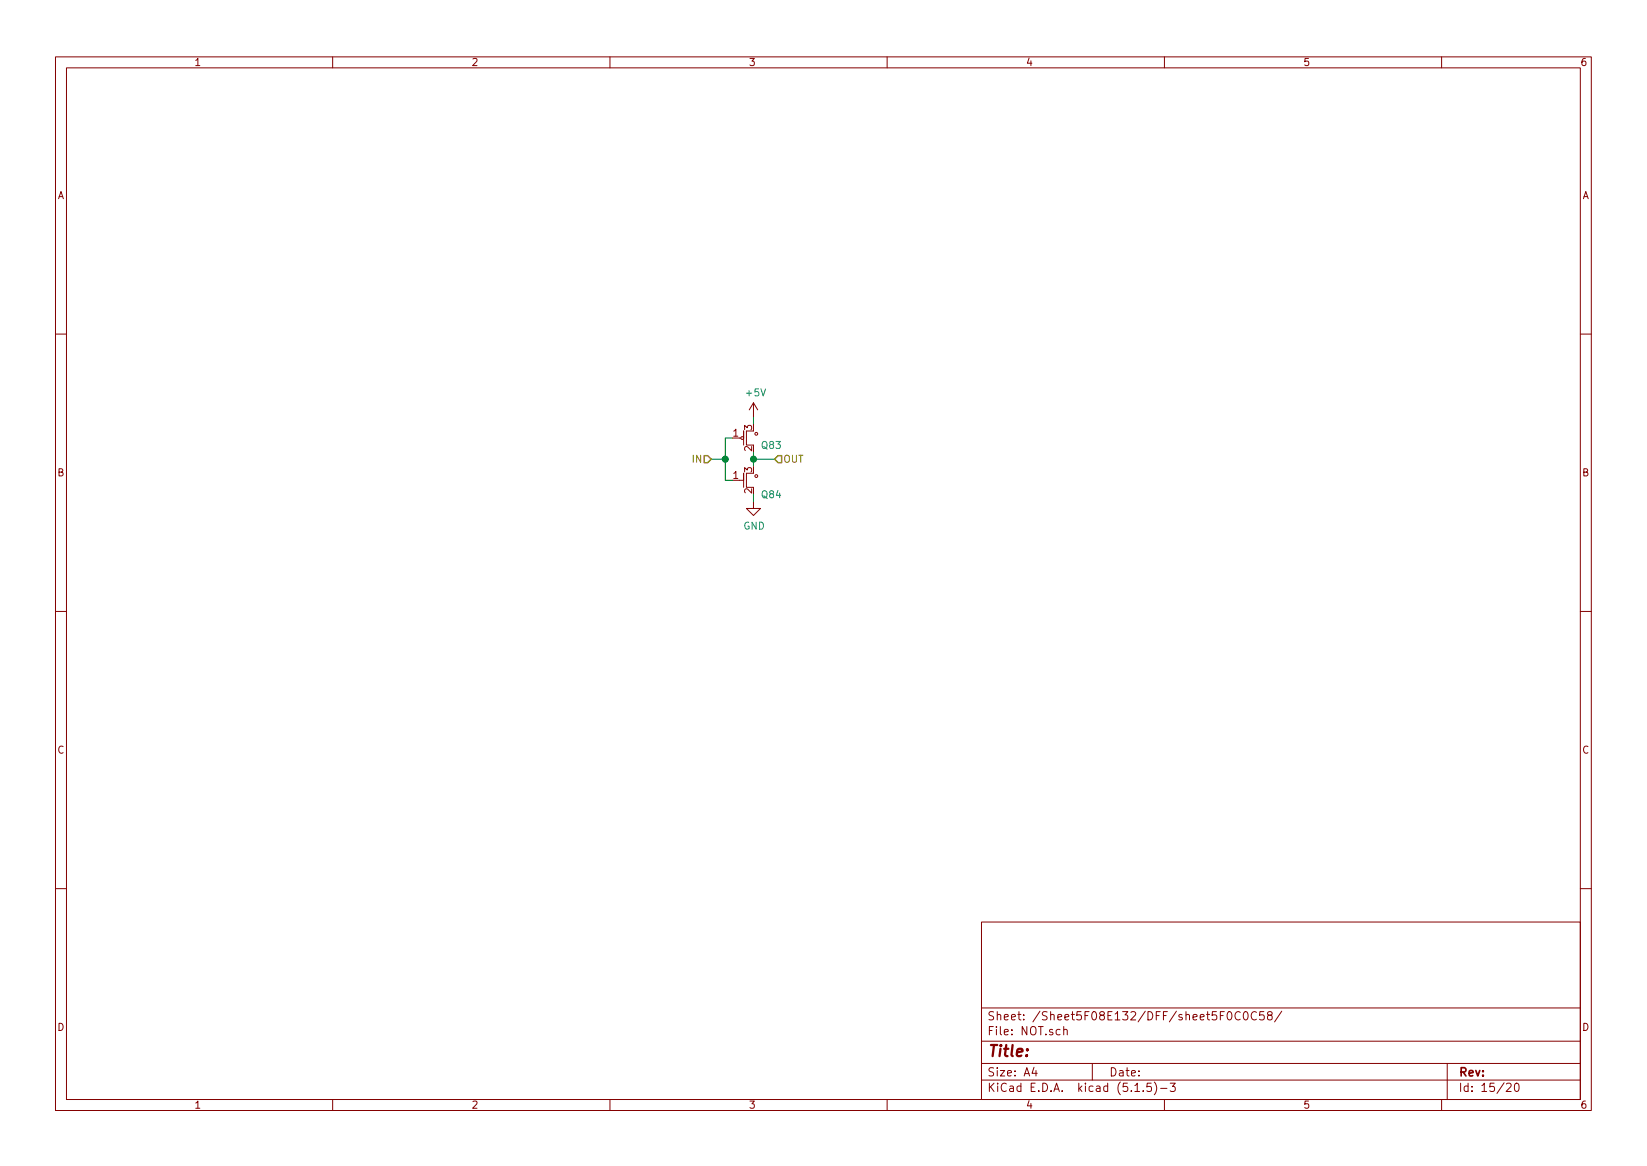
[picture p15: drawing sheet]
<svg xmlns="http://www.w3.org/2000/svg" width="297mm" height="210mm" viewBox="0 0 297 210" stroke-linecap="round" stroke-linejoin="round" font-family="sans-serif">
<defs><g id="words">
<text font-size="2.8" fill="#840000" x="178" y="190.5">Title:</text>
<g font-size="2.1" fill="#840000">
<text x="178" y="184">Sheet: /Sheet5F08E132/DFF/sheet5F0C0C58/</text>
<text x="178" y="186.7">File: NOT.sch</text>
<text x="178" y="196.9">KiCad E.D.A. kicad (5.1.5)-3</text>
<text x="178" y="194.1">Size: A4</text>
<text x="200" y="194.1">Date:</text>
<text x="263" y="194.1">Rev:</text>
<text x="263" y="196.9">Id: 15/20</text>
</g>
<g font-size="1.8" fill="#840000">
<text x="35" y="11.9">1</text>
<text x="85" y="11.9">2</text>
<text x="135" y="11.9">3</text>
<text x="185" y="11.9">4</text>
<text x="235" y="11.9">5</text>
<text x="285" y="11.9">6</text>
<text x="10.4" y="35.9">A</text>
<text x="285.4" y="35.9">A</text>
<text x="135.6" y="77.6" transform="rotate(-90 135.6 77.6)">3</text>
<text x="132.2" y="78.7">1</text>
<text x="135.6" y="81.4" transform="rotate(-90 135.6 81.4)">2</text>
<text x="10.4" y="85.9">B</text>
<text x="132.2" y="86.4">1</text>
<text x="135.6" y="89" transform="rotate(-90 135.6 89)">2</text>
<text x="135.6" y="85.2" transform="rotate(-90 135.6 85.2)">3</text>
<text x="285.4" y="85.9">B</text>
<text x="10.4" y="135.9">C</text>
<text x="285.4" y="135.9">C</text>
<text x="10.4" y="185.9">D</text>
<text x="285.4" y="185.9">D</text>
<text x="35" y="199.9">1</text>
<text x="85" y="199.9">2</text>
<text x="135" y="199.9">3</text>
<text x="185" y="199.9">4</text>
<text x="235" y="199.9">5</text>
<text x="285" y="199.9">6</text>
</g>
<g font-size="1.8" fill="#008484">
<text x="134.7" y="71.5">+5V</text>
<text x="137.4" y="80.9">Q83</text>
<text x="137.4" y="89.8">Q84</text>
<text x="134.1" y="95.5">GND</text>
</g>
<g font-size="1.8" fill="#848400">
<text x="125" y="83.4">IN</text>
<text x="141.2" y="83.4">OUT</text>
</g>
</g></defs>
<g fill="none" stroke="#840000" stroke-width=".18">
<path d="M10 10.3h277v189.9h-277zM12 12.2h273v186.1h-273zM60 10.3v1.9M110 10.3v1.9M160 10.3v1.9M210 10.3v1.9M260 10.3v1.9M10 60.2h2M133.3 79h.3M134.1 79v-1.3v2.6M134.6 77.7v2.6h1.3M135.9 72.6l-.8 1.3"/>
<path d="M135.9 72.6v2.6M135.9 72.6l.8 1.3M285 60.2h2M133.3 86.6h.8v-1.3v2.6M134.6 85.3v2.6h1.3M135.9 90.4v1.3h1.3l-1.3 1.3-1.3-1.3h1.3M10 110.3h2M285 110.3h2M10 160.2h2M177 166.3h108v32h-108zM285 160.2h2M60 198.3v1.9"/>
<path d="M110 198.3v1.9M160 198.3v1.9M177 194.8h108M177 191.8h108M177 187.8h108M177 181.8h108M186.5 192.5l-.4 1h1M186.8 193v1M191.8 185.7l.2-.1 .4 .1 .1 .9M191.8 185.1v1.5M197 191.8v3M204.7 196.8h.8"/>
<path d="M206.2 196.7v.1M207.6 195.3h-.7l-.1 .7 .2-.1 .5 .1 .2 .2-.1 .5-.2 .1-.6-.1M208.2 195.1a1.71 1.71 0 0 1 0 2.3M209.3 196.3h1.2M210 198.3v1.9M211 195.3h1l-.5 .6 .4 .1v.7l-.2 .1-.7-.1M221.5 182.6l.2-.2a.8 .8 0 0 1 .5 .8 .8 .8 0 0 1-.5 .7l-.2-.1-.2-.4zM223.7 182.6a.7 .7 0 0 0-.9 .2 .7 .7 0 0 0 .1 .9 .55 .55 0 0 0 .8 .1M224.4 182.6l.2-.2a.81 .81 0 0 1 .6 .6 .81 .81 0 0 1-.3 .8l-.2 .1a.79 .79 0 0 1-.3-1.3zM226.6 182.6a.7 .7 0 0 0-.9 .2 .7 .7 0 0 0 .1 .9 .55 .55 0 0 0 .8 .1M227.9 182.4h-.7v.7l.2-.1 .5 .1 .1 .2-.1 .5-.2 .1-.5-.1M228.9 183.1l-.2-.2v-.3l.2-.2 .4 .1 .1 .4-.7 .2-.1 .3 .1 .4 .2 .1 .4-.1 .1-.2v-.4l-.2-.1"/>
<path d="M231.2 182.3l-1.3 2M260 198.3v1.9M261 191.8v6.5M271.7 195.5l.6-.2 .2 .5-.9 1h.9M273.3 195.4l.3-.1a.94 .94 0 0 1 0 1.5h-.1a1 1 0 0 1-.2-1.4z"/>
<circle cx="133.9" cy="79" r=".25"/>
<circle cx="136.4" cy="78.2" r=".25"/>
<circle cx="136.4" cy="85.8" r=".25"/>
</g>
<path d="M132.1 79h-1.3v7.6h1.3M135.9 75.2v1.2M128.3 82.8h2.5M135.9 81.5v2.6M135.9 89.1v1.3M135.9 82.8h3.8" fill="none" stroke="#008400" stroke-width=".18"/>
<path d="M127 82.2h.6l.7 .6-.7 .6h-.6zM140.3 82.2h.7v1.2h-.7l-.6-.6z" fill="none" stroke="#848400" stroke-width=".25"/>
<g fill="#008400" stroke="#008400" stroke-width=".25">
<circle cx="130.8" cy="82.8" r=".51"/>
<circle cx="135.9" cy="82.8" r=".51"/>
</g>
<use href="#words"/>
</svg>
